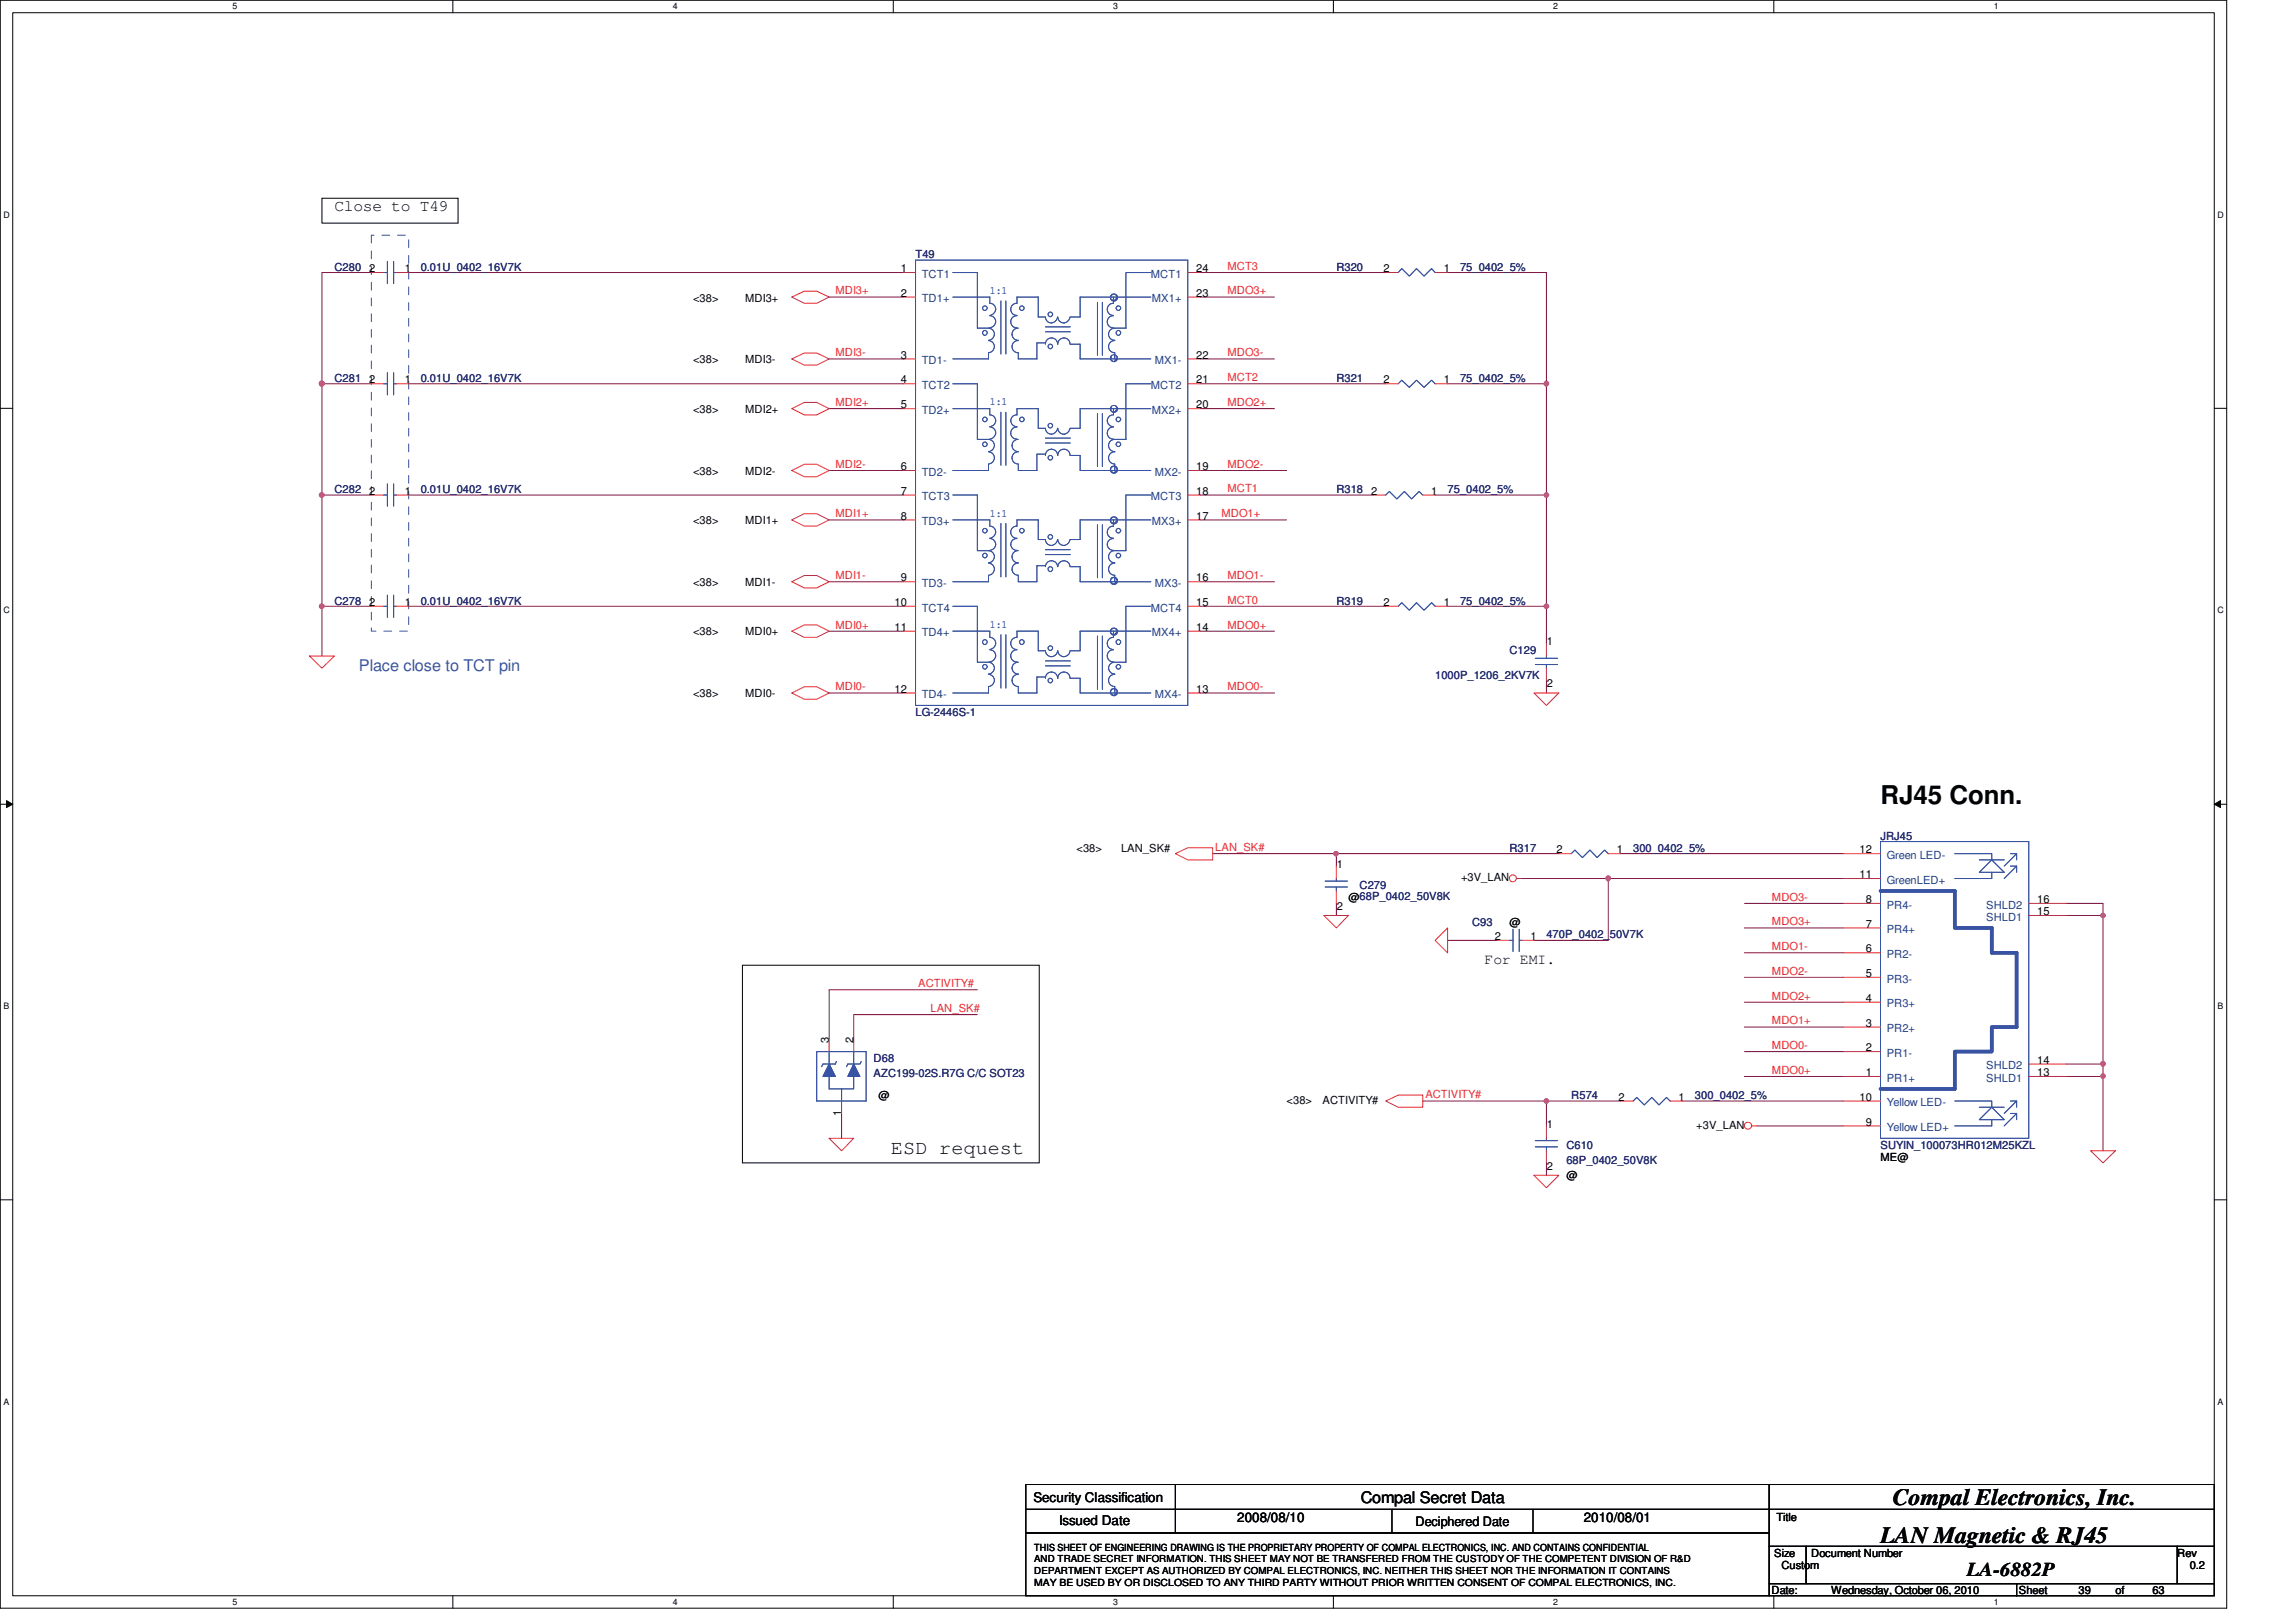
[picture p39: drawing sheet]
<svg xmlns="http://www.w3.org/2000/svg" width="297mm" height="210mm" viewBox="0 0 297 210" stroke-linecap="round" stroke-linejoin="round" font-family="sans-serif">
<defs><g id="words">
<text font-size="3.3" fill="#010202" x="243.3" y="104">RJ45 Conn.</text>
<g font-size="3" fill="#010202">
<text x="244.9" y="194.8">Compal Electronics, Inc.</text>
<text x="243.3" y="199.6">LAN Magnetic &amp; RJ45</text>
</g>
<g font-size="2.5" fill="#010202">
<text x="115.3" y="149.3">ESD request</text>
<text x="254.5" y="204">LA-6882P</text>
</g>
<g font-size="2.1" fill="#010202">
<text x="43.3" y="27.3">Close to T49</text>
<text x="176.1" y="194.5">Compal Secret Data</text>
</g>
<text font-size="2.1" fill="#3953a4" x="46.4" y="86.8">Place close to TCT pin</text>
<text font-size="1.9" fill="#010202" x="192.1" y="124.8">For EMI.</text>
<g font-size="1.7" fill="#010202">
<text x="133.7" y="194.3">Security Classification</text>
<text x="137" y="197.4">Issued Date</text>
<text x="160.1" y="196.9">2008/08/10</text>
<text x="183.1" y="197.4">Deciphered Date</text>
<text x="204.9" y="196.9">2010/08/01</text>
</g>
<g font-size="1.4" fill="#282973">
<text x="43.3" y="35">C280</text>
<text x="54.4" y="35">0.01U_0402_16V7K</text>
<text x="118.4" y="33.4">T49</text>
<text x="172.9" y="35">R320</text>
<text x="188.9" y="35">75_0402_5%</text>
<text x="43.3" y="49.4">C281</text>
<text x="54.4" y="49.4">0.01U_0402_16V7K</text>
<text x="172.9" y="49.4">R321</text>
<text x="188.9" y="49.4">75_0402_5%</text>
<text x="43.3" y="63.8">C282</text>
<text x="54.4" y="63.8">0.01U_0402_16V7K</text>
<text x="172.9" y="63.8">R318</text>
<text x="187.3" y="63.8">75_0402_5%</text>
<text x="43.3" y="78.2">C278</text>
<text x="54.4" y="78.2">0.01U_0402_16V7K</text>
<text x="172.9" y="78.2">R319</text>
<text x="188.9" y="78.2">75_0402_5%</text>
<text x="185.7" y="87.8">1000P_1206_2KV7K</text>
<text x="195.3" y="84.6">C129</text>
<text x="118.4" y="92.6">LG-2446S-1</text>
<text x="195.3" y="110.2">R317</text>
<text x="211.3" y="110.2">300_0402_5%</text>
<text x="243.3" y="108.6">JRJ45</text>
<text x="175.9" y="115">C279</text>
<text x="190.5" y="119.8">C93</text>
<text x="200.1" y="121.4">470P_0402_50V7K</text>
<text x="113" y="137.4">D68</text>
<text x="113" y="139.4">AZC199-02S.R7G C/C SOT23</text>
<text x="203.3" y="142.2">R574</text>
<text x="219.3" y="142.2">300_0402_5%</text>
<text x="202.6" y="148.6">C610</text>
<text x="243.3" y="148.6">SUYIN_100073HR012M25KZL</text>
<text x="202.6" y="150.5">68P_0402_50V8K</text>
</g>
<g font-size="1.4" fill="#010202">
<text x="47.7" y="35.2">2</text>
<text x="52.4" y="35.2">1</text>
<text x="116.5" y="35.2">1</text>
<text x="154.8" y="35.2">24</text>
<text x="179" y="35.2">2</text>
<text x="186.8" y="35.2">1</text>
<text x="89.7" y="39">&lt;38&gt;</text>
<text x="96.4" y="39">MDI3+</text>
<text x="116.5" y="38.4">2</text>
<text x="154.8" y="38.4">23</text>
<text x="89.7" y="47">&lt;38&gt;</text>
<text x="96.4" y="47">MDI3-</text>
<text x="116.5" y="46.4">3</text>
<text x="154.8" y="46.4">22</text>
<text x="47.7" y="49.6">2</text>
<text x="52.4" y="49.6">1</text>
<text x="89.7" y="53.4">&lt;38&gt;</text>
<text x="96.4" y="53.4">MDI2+</text>
<text x="116.5" y="49.6">4</text>
<text x="116.5" y="52.8">5</text>
<text x="154.8" y="52.8">20</text>
<text x="154.8" y="49.6">21</text>
<text x="179" y="49.6">2</text>
<text x="186.8" y="49.6">1</text>
<text x="47.7" y="64">2</text>
<text x="52.4" y="64">1</text>
<text x="89.7" y="61.4">&lt;38&gt;</text>
<text x="96.4" y="61.4">MDI2-</text>
<text x="116.5" y="60.8">6</text>
<text x="116.5" y="64">7</text>
<text x="154.8" y="60.8">19</text>
<text x="154.8" y="64">18</text>
<text x="177.4" y="64">2</text>
<text x="185.2" y="64">1</text>
<text x="89.7" y="67.8">&lt;38&gt;</text>
<text x="96.4" y="67.8">MDI1+</text>
<text x="116.5" y="67.2">8</text>
<text x="154.8" y="67.2">17</text>
<text x="89.7" y="75.8">&lt;38&gt;</text>
<text x="96.4" y="75.8">MDI1-</text>
<text x="116.5" y="75.2">9</text>
<text x="154.8" y="75.2">16</text>
<text x="47.7" y="78.4">2</text>
<text x="52.4" y="78.4">1</text>
<text x="89.7" y="82.2">&lt;38&gt;</text>
<text x="96.4" y="82.2">MDI0+</text>
<text x="115.7" y="78.4">10</text>
<text x="115.7" y="81.6">11</text>
<text x="154.8" y="81.6">14</text>
<text x="154.8" y="78.4">15</text>
<text x="179" y="78.4">2</text>
<text x="186.8" y="78.4">1</text>
<text x="200.1" y="83.5">1</text>
<text x="115.7" y="89.6">12</text>
<text x="154.8" y="89.6">13</text>
<text x="200.1" y="88.9">2</text>
<text x="89.7" y="90.2">&lt;38&gt;</text>
<text x="96.4" y="90.2">MDI0-</text>
<text x="139.3" y="110.2">&lt;38&gt;</text>
<text x="145" y="110.2">LAN_SK#</text>
<text x="172.9" y="112.3">1</text>
<text x="201.4" y="110.4">2</text>
<text x="209.2" y="110.4">1</text>
<text x="240.6" y="110.4">12</text>
<text x="240.6" y="113.6">11</text>
<text x="172.9" y="117.7">2</text>
<text x="174.5" y="116.6">@68P_0402_50V8K</text>
<text x="189" y="114">+3V_LAN</text>
<text x="195.3" y="119.8">@</text>
<text x="241.4" y="116.8">8</text>
<text x="263.6" y="118.4">15</text>
<text x="263.6" y="116.8">16</text>
<text x="193.4" y="121.6">2</text>
<text x="198" y="121.6">1</text>
<text x="241.4" y="120">7</text>
<text x="241.4" y="123.2">6</text>
<text x="241.4" y="126.4">5</text>
<text x="241.4" y="129.6">4</text>
<text x="107.2" y="135" transform="rotate(-90 107.2 135)">3</text>
<text x="110.4" y="135" transform="rotate(-90 110.4 135)">2</text>
<text x="241.4" y="132.8">3</text>
<text x="241.4" y="136">2</text>
<text x="263.6" y="137.6">14</text>
<text x="113.7" y="142.2">@</text>
<text x="166.5" y="142.9">&lt;38&gt;</text>
<text x="171.1" y="142.9">ACTIVITY#</text>
<text x="209.4" y="142.4">2</text>
<text x="217.2" y="142.4">1</text>
<text x="240.6" y="142.4">10</text>
<text x="241.4" y="139.2">1</text>
<text x="263.6" y="139.2">13</text>
<text x="108.8" y="144.4" transform="rotate(-90 108.8 144.4)">1</text>
<text x="200.1" y="145.9">1</text>
<text x="219.5" y="146">+3V_LAN</text>
<text x="241.4" y="145.6">9</text>
<text x="200.1" y="151.3">2</text>
<text x="202.6" y="152.5">@</text>
<text x="243.3" y="150.2">ME@</text>
<text x="229.8" y="196.8">Title</text>
<text x="229.5" y="201.4">Size</text>
<text x="230.5" y="203">Custom</text>
<text x="234.3" y="201.4">Document Number</text>
<text x="281.7" y="201.4">Rev</text>
<text x="283.3" y="203">0.2</text>
<text x="229.2" y="206.2">Date:</text>
<text x="236.9" y="206.2">Wednesday, October 06, 2010</text>
<text x="261.2" y="206.2">Sheet</text>
<text x="268.9" y="206.2">39</text>
<text x="273.7" y="206.2">of</text>
<text x="278.5" y="206.2">63</text>
</g>
<g font-size="1.4" fill="#1d437e">
<text x="119.2" y="35.9">TCT1</text>
<text x="148.9" y="35.9">MCT1</text>
<text x="119.2" y="39.1">TD1+</text>
<text x="149" y="39.1">MX1+</text>
<text x="119.2" y="47.1">TD1-</text>
<text x="149.4" y="47.1">MX1-</text>
<text x="119.2" y="50.3">TCT2</text>
<text x="119.2" y="53.5">TD2+</text>
<text x="148.9" y="50.3">MCT2</text>
<text x="149" y="53.5">MX2+</text>
<text x="119.2" y="61.5">TD2-</text>
<text x="119.2" y="64.7">TCT3</text>
<text x="148.9" y="64.7">MCT3</text>
<text x="149.4" y="61.5">MX2-</text>
<text x="119.2" y="67.9">TD3+</text>
<text x="149" y="67.9">MX3+</text>
<text x="119.2" y="75.9">TD3-</text>
<text x="149.4" y="75.9">MX3-</text>
<text x="119.2" y="79.1">TCT4</text>
<text x="119.2" y="82.3">TD4+</text>
<text x="148.9" y="79.1">MCT4</text>
<text x="149" y="82.3">MX4+</text>
<text x="119.2" y="90.3">TD4-</text>
<text x="149.4" y="90.3">MX4-</text>
<text x="244.1" y="111.1">Green LED-</text>
<text x="244.1" y="114.3">GreenLED+</text>
<text x="244.1" y="117.6">PR4-</text>
<text x="257" y="119.1">SHLD1</text>
<text x="257" y="117.6">SHLD2</text>
<text x="244.1" y="120.7">PR4+</text>
<text x="244.1" y="123.9">PR2-</text>
<text x="244.1" y="127.1">PR3-</text>
<text x="244.1" y="130.3">PR3+</text>
<text x="244.1" y="133.6">PR2+</text>
<text x="244.1" y="136.7">PR1-</text>
<text x="244.1" y="140">PR1+</text>
<text x="244.1" y="143.1">Yellow LED-</text>
<text x="257" y="138.3">SHLD2</text>
<text x="257" y="140">SHLD1</text>
<text x="244.1" y="146.3">Yellow LED+</text>
</g>
<g font-size="1.4" fill="#ed2024">
<text x="158.8" y="34.9">MCT3</text>
<text x="108.1" y="38.1">MDI3+</text>
<text x="158.8" y="38.1">MDO3+</text>
<text x="108.1" y="46.1">MDI3-</text>
<text x="158.8" y="46.1">MDO3-</text>
<text x="108.1" y="52.5">MDI2+</text>
<text x="158.8" y="52.5">MDO2+</text>
<text x="158.8" y="49.3">MCT2</text>
<text x="108.1" y="60.5">MDI2-</text>
<text x="158.8" y="63.7">MCT1</text>
<text x="158.8" y="60.5">MDO2-</text>
<text x="108.1" y="66.9">MDI1+</text>
<text x="158" y="66.9">MDO1+</text>
<text x="108.1" y="74.9">MDI1-</text>
<text x="158.8" y="74.9">MDO1-</text>
<text x="108.1" y="81.3">MDI0+</text>
<text x="158.8" y="81.3">MDO0+</text>
<text x="158.8" y="78.1">MCT0</text>
<text x="108.1" y="89.3">MDI0-</text>
<text x="158.8" y="89.3">MDO0-</text>
<text x="157.2" y="110.1">LAN_SK#</text>
<text x="229.2" y="119.7">MDO3+</text>
<text x="229.2" y="116.5">MDO3-</text>
<text x="229.2" y="122.9">MDO1-</text>
<text x="118.8" y="127.7">ACTIVITY#</text>
<text x="120.4" y="130.9">LAN_SK#</text>
<text x="229.2" y="129.3">MDO2+</text>
<text x="229.2" y="126.1">MDO2-</text>
<text x="229.2" y="135.7">MDO0-</text>
<text x="229.2" y="132.5">MDO1+</text>
<text x="184.4" y="142.1">ACTIVITY#</text>
<text x="229.2" y="138.9">MDO0+</text>
</g>
<g font-size="1.4" fill="#3953a4">
<text x="128.1" y="38.1">1:1</text>
<text x="128.1" y="52.4">1:1</text>
<text x="128.1" y="66.8">1:1</text>
<text x="128.1" y="81.2">1:1</text>
</g>
<g font-size="1.3" fill="#010202">
<text x="133.8" y="200.6">THIS SHEET OF ENGINEERING DRAWING IS THE PROPRIETARY PROPERTY OF COMPAL ELECTRONICS, INC. AND CONTAINS CONFIDENTIAL</text>
<text x="133.8" y="202.1">AND TRADE SECRET INFORMATION. THIS SHEET MAY NOT BE TRANSFERED FROM THE CUSTODY OF THE COMPETENT DIVISION OF R&amp;D</text>
<text x="133.8" y="203.7">DEPARTMENT EXCEPT AS AUTHORIZED BY COMPAL ELECTRONICS, INC. NEITHER THIS SHEET NOR THE INFORMATION IT CONTAINS</text>
<text x="133.8" y="205.2">MAY BE USED BY OR DISCLOSED TO ANY THIRD PARTY WITHOUT PRIOR WRITTEN CONSENT OF COMPAL ELECTRONICS, INC.</text>
</g>
<g font-size="1.1" fill="#010202">
<text x="30.1" y="1.2">5</text>
<text x="87" y="1.2">4</text>
<text x="144" y="1.2">3</text>
<text x="201" y="1.2">2</text>
<text x="257.9" y="1.2">1</text>
<text x=".5" y="28.2">D</text>
<text x="286.9" y="28.2">D</text>
<text x=".5" y="79.4">C</text>
<text x="286.9" y="79.4">C</text>
<text x=".5" y="130.6">B</text>
<text x="286.9" y="130.6">B</text>
<text x=".5" y="181.8">A</text>
<text x="286.9" y="181.8">A</text>
<text x="30.1" y="207.6">5</text>
<text x="87" y="207.6">4</text>
<text x="144" y="207.6">3</text>
<text x="201" y="207.6">2</text>
<text x="257.9" y="207.6">1</text>
</g>
</g></defs>
<path d="M0 0h288.1v208.1h-288.1zM1.6 1.6h284.9v204.9h-284.9z" fill="none" stroke="#010202" stroke-width=".13"/>
<g fill="#fff">
<path d="M30.1 .2h.6v1.2h-.6z"/>
<path d="M30.1 206.6h.6v1.2h-.6z"/>
</g>
<path d="M58.6 0v1.6M58.6 206.5v1.6" fill="none" stroke="#010202" stroke-width=".13"/>
<g fill="#fff">
<path d="M87 .2h.6v1.2h-.6z"/>
<path d="M87 206.6h.6v1.2h-.6z"/>
</g>
<path d="M115.6 0v1.6M115.6 206.5v1.6" fill="none" stroke="#010202" stroke-width=".13"/>
<g fill="#fff">
<path d="M144 .2h.6v1.2h-.6z"/>
<path d="M144 206.6h.6v1.2h-.6z"/>
</g>
<path d="M172.5 0v1.6M172.5 206.5v1.6" fill="none" stroke="#010202" stroke-width=".13"/>
<g fill="#fff">
<path d="M201 .2h.5v1.2h-.5z"/>
<path d="M201 206.6h.5v1.2h-.5z"/>
</g>
<path d="M229.5 0v1.6M229.5 206.5v1.6" fill="none" stroke="#010202" stroke-width=".13"/>
<g fill="#fff">
<path d="M257.9 .2h.6v1.2h-.6z"/>
<path d="M257.9 206.6h.6v1.2h-.6z"/>
<path d="M.5 27.2h.7v1.2h-.7z"/>
<path d="M286.9 27.2h.8v1.2h-.8z"/>
<path d="M.5 78.4h.7v1.2h-.7z"/>
<path d="M286.9 78.4h.8v1.2h-.8z"/>
</g>
<path d="M0 52.8h1.6M286.5 52.8h1.6" fill="none" stroke="#010202" stroke-width=".13"/>
<g fill="#fff">
<path d="M.5 129.6h.7v1.2h-.7z"/>
<path d="M286.9 129.6h.7v1.2h-.7z"/>
</g>
<path d="M0 104.1h1.6M286.5 104.1h1.6" fill="none" stroke="#010202" stroke-width=".13"/>
<path d="M.8 103.6l.8 .5-.8 .4z" fill="#010202"/>
<path d="M.8 103.6l.8 .5-.8 .4z" fill="none" stroke="#010202" stroke-width=".13"/>
<path d="M286.5 104.1l.8-.5v.9z" fill="#010202"/>
<path d="M286.5 104.1l.8-.5v.9z" fill="none" stroke="#010202" stroke-width=".13"/>
<g fill="#fff">
<path d="M.5 180.8h.7v1.2h-.7z"/>
<path d="M286.9 180.8h.7v1.2h-.7z"/>
</g>
<path d="M0 155.2h1.6M286.5 155.2h1.6" fill="none" stroke="#010202" stroke-width=".13"/>
<g fill="none" stroke="#7f1442" stroke-width=".13">
<path d="M155.3 35.3h24M155.3 38.4h9.6M155.3 46.4h9.6M155.3 78.4h24M155.3 64h22.4M155.3 75.3h9.6M155.3 67.3h11.2M155.3 89.7h9.6M155.3 81.7h9.6M172.9 116.9v1.5M196.9 113.7h11.2M201.7 110.4h-28.8v1.7"/>
<path d="M187.3 121.7h6.4M198.5 121.7h9.6"/>
</g>
<circle cx="172.8" cy="110.4" r=".3" fill="#b9529f"/>
<circle cx="172.8" cy="110.4" r=".3" fill="none" stroke="#b9529f" stroke-width=".13"/>
<path d="M156.9 110.4h16M208.1 113.7h30.4M209.7 110.4h28.8M267.3 116.9h4.8M227.3 145.7h11.2" fill="none" stroke="#7f1442" stroke-width=".13"/>
<circle cx="208.1" cy="113.6" r=".31" fill="#b9529f"/>
<circle cx="208.1" cy="113.6" r=".31" fill="none" stroke="#b9529f" stroke-width=".13"/>
<path d="M208.1 113.7v8M272.1 118.4v19.3h-4.8M200.1 150.4v1.7M217.7 142.4h20.8" fill="none" stroke="#7f1442" stroke-width=".13"/>
<circle cx="272.1" cy="118.4" r=".3" fill="#b9529f"/>
<circle cx="272.1" cy="118.4" r=".3" fill="none" stroke="#b9529f" stroke-width=".13"/>
<path d="M200.1 142.4h9.6" fill="none" stroke="#7f1442" stroke-width=".13"/>
<circle cx="200.1" cy="142.4" r=".3" fill="#b9529f"/>
<circle cx="200.1" cy="142.4" r=".3" fill="none" stroke="#b9529f" stroke-width=".13"/>
<path d="M272.1 137.7v1.6h-4.8" fill="none" stroke="#7f1442" stroke-width=".13"/>
<circle cx="272.1" cy="137.6" r=".31" fill="#b9529f"/>
<circle cx="272.1" cy="137.6" r=".31" fill="none" stroke="#b9529f" stroke-width=".13"/>
<path d="M272.1 139.3v9.6" fill="none" stroke="#7f1442" stroke-width=".13"/>
<circle cx="272.1" cy="139.2" r=".3" fill="#b9529f"/>
<circle cx="272.1" cy="139.2" r=".3" fill="none" stroke="#b9529f" stroke-width=".13"/>
<g fill="none" stroke="#7f1442" stroke-width=".13">
<path d="M187.3 35.3h12.8M107.3 52.9h9.6M155.3 52.9h9.6M155.3 49.7h24M187.3 49.7h12.8M107.3 60.9h9.6M155.3 60.9h11.2M200.1 64v19.3M200.1 88v1.7M225.7 116.9h12.8M225.7 129.7h12.8M225.7 136.1h12.8"/>
<path d="M225.7 132.9h12.8M225.7 123.3h12.8M225.7 126.4h12.8M225.7 120.1h12.8M225.7 139.3h12.8M184.1 142.4h16v3.3"/>
</g>
<circle cx="200.1" cy="49.6" r=".31" fill="#b9529f"/>
<circle cx="200.1" cy="49.6" r=".31" fill="none" stroke="#b9529f" stroke-width=".13"/>
<path d="M185.7 64h14.4" fill="none" stroke="#7f1442" stroke-width=".13"/>
<circle cx="200.1" cy="64" r=".3" fill="#b9529f"/>
<circle cx="200.1" cy="64" r=".3" fill="none" stroke="#b9529f" stroke-width=".13"/>
<path d="M200.1 35.3v14.4M187.3 78.4h12.8" fill="none" stroke="#7f1442" stroke-width=".13"/>
<circle cx="200.1" cy="78.4" r=".3" fill="#b9529f"/>
<circle cx="200.1" cy="78.4" r=".3" fill="none" stroke="#b9529f" stroke-width=".13"/>
<path d="M41.7 49.7h6.3M200.1 49.7v14.3" fill="none" stroke="#7f1442" stroke-width=".13"/>
<circle cx="41.6" cy="49.6" r=".32" fill="#b9529f"/>
<circle cx="41.6" cy="49.6" r=".32" fill="none" stroke="#b9529f" stroke-width=".13"/>
<path d="M52.9 35.3h64M41.7 78.4v6.5" fill="none" stroke="#7f1442" stroke-width=".13"/>
<circle cx="41.6" cy="78.4" r=".31" fill="#b9529f"/>
<circle cx="41.6" cy="78.4" r=".31" fill="none" stroke="#b9529f" stroke-width=".13"/>
<path d="M41.7 64v14.4" fill="none" stroke="#7f1442" stroke-width=".13"/>
<circle cx="41.6" cy="64" r=".31" fill="#b9529f"/>
<circle cx="41.6" cy="64" r=".31" fill="none" stroke="#b9529f" stroke-width=".13"/>
<path d="M41.7 35.3v28.7M52.9 49.7h64M41.7 78.4h6.3" fill="none" stroke="#7f1442" stroke-width=".13"/>
<circle cx="41.6" cy="49.6" r=".32" fill="#b9529f"/>
<circle cx="41.6" cy="49.6" r=".32" fill="none" stroke="#b9529f" stroke-width=".13"/>
<g fill="none" stroke="#7f1442" stroke-width=".13">
<path d="M41.7 35.3h6.3M107.3 38.4h9.6M107.3 46.4h9.6M41.7 64h6.3M52.9 64h64M52.9 78.4h64M107.3 75.3h9.6M107.3 67.3h9.6M107.3 81.7h9.6M107.3 89.7h9.6M272.1 116.9v1.5h-4.8M126.4 128.1h-19.1v6.3"/>
<path d="M126.4 131.3h-16v3.1M108.9 144.1v3.2"/>
</g>
<g fill="none" stroke="#ed2024" stroke-width=".13">
<path d="M48 35.3h1.7M51.3 35.3h1.6M102.4 38.4l1.7-.7h1.6l1.6 .7-1.6 .8h-1.6zM116.9 35.3h1.5M116.9 38.4h1.5M153.7 35.3h1.6M153.7 38.4h1.6M179.3 35.3h1.6M185.7 35.3h1.6M48 49.7h1.7M51.3 49.7h1.6M102.4 52.9l1.7-.8h1.6l1.6 .8-1.6 .8h-1.6z"/>
<path d="M102.4 46.4l1.7-.7h1.6l1.6 .7-1.6 .8h-1.6zM116.9 46.4h1.5M116.9 49.7h1.5M116.9 52.9h1.5M153.7 46.4h1.6M153.7 49.7h1.6M153.7 52.9h1.6M179.3 49.7h1.6M185.7 49.7h1.6M48 64h1.7M48 78.4h1.7M51.3 64h1.6"/>
<path d="M51.3 78.4h1.6M102.4 67.3l1.7-.8h1.6l1.6 .8-1.6 .8h-1.6zM102.4 75.3l1.7-.8h1.6l1.6 .8-1.6 .8h-1.6zM102.4 60.9l1.7-.8h1.6l1.6 .8-1.6 .8h-1.6zM116.9 64h1.5M116.9 60.9h1.5M116.9 67.3h1.5M116.9 75.3h1.5M116.9 78.4h1.5M153.7 64h1.6M153.7 60.9h1.6M153.7 67.3h1.6"/>
<path d="M153.7 75.3h1.6M153.7 78.4h1.6M177.7 64h1.6M179.3 78.4h1.6M184.1 64h1.6M185.7 78.4h1.6M40 84.9h3.3l-1.6 1.5zM102.4 81.7l1.7-.8h1.6l1.6 .8-1.6 .8h-1.6zM102.4 89.7l1.7-.8h1.6l1.6 .8-1.6 .8h-1.6zM116.9 81.7h1.5M116.9 89.7h1.5M153.7 81.7h1.6"/>
<path d="M153.7 89.7h1.6M198.5 89.7h3.2l-1.6 1.6zM200.1 83.3v1.6M200.1 86.4v1.6M152.1 110.4l1.6-.7h3.2v1.5h-3.2zM171.3 118.4h3.2l-1.6 1.7zM172.9 112.1v1.6M172.9 115.3v1.6M196.2 113.7h.7M201.7 110.4h1.6M208.1 110.4h1.6M238.5 113.7h4.8"/>
<path d="M238.5 110.4h4.8M238.5 116.9h4.8M262.5 116.9h4.8M262.5 118.4h4.8M185.7 121.7l1.6-1.6v3.2zM193.7 121.7h1.6M196.9 121.7h1.6M238.5 120.1h4.8M238.5 123.3h4.8M238.5 126.4h4.8M238.5 129.7h4.8M238.5 132.9h4.8"/>
<path d="M238.5 136.1h4.8M238.5 139.3h4.8M262.5 139.3h4.8M262.5 137.7h4.8M107.3 147.3h3.1l-1.5 1.6zM179.3 142.4l1.6-.7h3.2v1.6h-3.2zM198.5 152.1h3.2l-1.6 1.6zM200.1 145.7v1.6M200.1 148.9v1.5M209.7 142.4h1.6M216.1 142.4h1.6M226.6 145.7h.7"/>
<path d="M238.5 145.7h4.8M238.5 142.4h4.8M270.5 148.9h3.2l-1.6 1.5z"/>
<circle cx="195.7" cy="113.6" r=".45"/>
<circle cx="226.1" cy="145.6" r=".46"/>
</g>
<g fill="none" stroke="#010202" stroke-width=".13">
<path d="M41.7 25.7h17.6v3.2h-17.6zM96.1 124.9h38.3v25.5h-38.3zM132.7 192.1h96.2v3.2h-96.2zM132.7 195.3h96.2v3h-96.2zM132.7 198.3h96.2v8.2h-96.2zM152.1 192.1v6.2M180.1 195.3v3M198.3 195.3v3M228.9 192.1h57.6v3.2h-57.6zM228.9 195.3h57.6v4.8h-57.6zM228.9 200.1h4.8v4.8h-4.8zM228.9 204.9h32v1.6h-32z"/>
<path d="M233.7 200.1h48v4.8h-48zM260.9 204.9h25.6v1.6h-25.6zM281.7 200.1h4.8v4.8h-4.8z"/>
</g>
<path d="M48 30.4h4.9v51.3h-4.9z" fill="none" stroke="#3953a4" stroke-width=".13" stroke-dasharray="1 1 1 1 1 1 1 1"/>
<g fill="none" stroke="#3953a4" stroke-width=".13">
<path d="M49.7 35.3h.4M50.1 33.8v2.9M50.9 33.8v2.9M50.9 35.3h.4M118.4 33.7h35.3v57.6h-35.3zM123.3 38.4h4.8v.8a.78 .78 0 0 1 .7 .8 .78 .78 0 0 1-.7 .8M123.3 35.3h3.1v7.2h1.7M129.5 38.9v6.9M130.1 38.9v6.9M142 39.1v6.9M142.6 39.1v6.9M144.1 38.4v.8a.78 .78 0 0 0-.8 .8 .78 .78 0 0 0 .8 .8"/>
<path d="M148.9 38.4h-9.2v2.6h-1.2M148.9 35.3h-3.2v7.2h-1.5a.78 .78 0 0 0-.8 .7 .78 .78 0 0 0 .8 .8M180.9 35.3l.5-.5 .9 .9 1-.9 .9 .9 1-.9 .5 .5M49.7 49.7h.4M50.1 48.2v2.9M50.9 48.2v2.9M50.9 49.7h.4M123.3 52.9h4.8v.8a.76 .76 0 0 1 .7 .7 .76 .76 0 0 1-.7 .8M123.3 49.7h3.1v7.2h1.7M127.9 45.7v.7h-4.6M127.9 44.1a.78 .78 0 0 1 .7 .7 .78 .78 0 0 1-.7 .8M127.9 42.5a.78 .78 0 0 1 .7 .7 .78 .78 0 0 1-.7 .8"/>
<path d="M127.9 58.5a.78 .78 0 0 1 .7 .7 .78 .78 0 0 1-.7 .8M127.9 56.9a.78 .78 0 0 1 .7 .7 .78 .78 0 0 1-.7 .8M128.1 40.8a.78 .78 0 0 1 .7 .8 .78 .78 0 0 1-.7 .8M128.1 55.2a.78 .78 0 0 1 .7 .8 .78 .78 0 0 1-.7 .8M129.5 53.3v6.9M130.1 53.3v6.9M131.6 40.8a.78 .78 0 0 1-.8-.8 .78 .78 0 0 1 .8-.8v-.8h2.7v2.6h1a.78 .78 0 0 0 .7 .8 .78 .78 0 0 0 .8-.8M131.6 40.8a.78 .78 0 0 0-.8 .8 .78 .78 0 0 0 .8 .8M131.6 55.2a.76 .76 0 0 1-.8-.8 .76 .76 0 0 1 .8-.7v-.8h2.7v2.5h1a.78 .78 0 0 0 .7 .8 .78 .78 0 0 0 .8-.8M131.6 55.2a.78 .78 0 0 0-.8 .8 .78 .78 0 0 0 .8 .8M131.7 44.1a.78 .78 0 0 0-.8 .7 .78 .78 0 0 0 .8 .8M131.7 42.5a.78 .78 0 0 0-.8 .7 .78 .78 0 0 0 .8 .8"/>
<path d="M131.7 58.5a.78 .78 0 0 0-.8 .7 .78 .78 0 0 0 .8 .8M131.7 56.9a.78 .78 0 0 0-.8 .7 .78 .78 0 0 0 .8 .8M135.3 42.3h3.2M135.3 42.9h3.2M135.3 44.4h-1.1v2h-2.5v-.7M135.3 57.3h3.2M135.3 58.8h-1.1v2.1h-2.5v-.8M135.3 56.7h3.2M136.8 44.5a.78 .78 0 0 0-.8-.8 .78 .78 0 0 0-.7 .8M136.8 58.9a.78 .78 0 0 0-.8-.8 .78 .78 0 0 0-.7 .8M136.9 55.4a.78 .78 0 0 0 .7 .8 .78 .78 0 0 0 .8-.8M138.4 41a.78 .78 0 0 1-.8 .8 .78 .78 0 0 1-.7-.8"/>
<path d="M138.4 44.5a.78 .78 0 0 0-.8-.8 .78 .78 0 0 0-.7 .8M138.4 58.9a.78 .78 0 0 0-.8-.8 .78 .78 0 0 0-.7 .8M138.5 44.5h1.2v1.9h9.2M138.5 58.9h1.2v2h9.2M142 53.5v6.9M142.6 53.5v6.9M144.1 40.8a.78 .78 0 0 0-.8 .8 .78 .78 0 0 0 .8 .8M144.1 52.9v.8a.76 .76 0 0 0-.8 .7 .76 .76 0 0 0 .8 .8M144.1 55.2a.78 .78 0 0 0-.8 .8 .78 .78 0 0 0 .8 .8M144.2 45.7v.7M144.2 44.1a.78 .78 0 0 0-.8 .7 .78 .78 0 0 0 .8 .8M144.2 58.5a.78 .78 0 0 0-.8 .7 .78 .78 0 0 0 .8 .8"/>
<path d="M148.9 52.9h-9.2v2.5h-1.2M148.9 49.7h-3.2v7.2h-1.5a.78 .78 0 0 0-.8 .7 .78 .78 0 0 0 .8 .8M180.9 49.7l.5-.5 .9 .9 1-.9 .9 .9 1-.9 .5 .5M49.7 64h.4M49.7 78.4h.4M50.1 62.6v2.9M50.1 77v2.9M50.9 62.6v2.9M50.9 77v2.9M50.9 64h.4M50.9 78.4h.4M123.3 67.3h4.8v.8a.78 .78 0 0 1 .7 .8 .78 .78 0 0 1-.7 .7"/>
<path d="M123.3 64h3.1v7.2h1.7M123.3 78.4h3.1v7.3h1.7M127.9 72.9a.78 .78 0 0 1 .7 .7 .78 .78 0 0 1-.7 .8M127.9 71.2a.78 .78 0 0 1 .7 .8 .78 .78 0 0 1-.7 .8M127.9 60.1v.8h-4.6M127.9 74.5v.8h-4.6M128.1 69.7a.76 .76 0 0 1 .7 .7 .76 .76 0 0 1-.7 .8M129.5 67.7v6.9M130.1 67.7v6.9M131.6 69.6a.78 .78 0 0 1-.8-.7 .78 .78 0 0 1 .8-.8v-.8h2.7v2.5h1a.78 .78 0 0 0 .7 .8 .78 .78 0 0 0 .8-.8M131.6 69.7a.76 .76 0 0 0-.8 .7 .76 .76 0 0 0 .8 .8M131.7 72.9a.78 .78 0 0 0-.8 .7 .78 .78 0 0 0 .8 .8"/>
<path d="M131.7 71.2a.78 .78 0 0 0-.8 .8 .78 .78 0 0 0 .8 .8M135.3 73.3a.78 .78 0 0 1 .7-.7 .78 .78 0 0 1 .8 .7M135.3 71.8h3.2M135.3 73.2h-1.1v2.1h-2.5v-.8M135.3 71.1h3.2M136.9 69.8a.78 .78 0 0 0 .7 .8 .78 .78 0 0 0 .8-.8M138.4 73.3a.78 .78 0 0 0-.8-.7 .78 .78 0 0 0-.7 .7M138.5 73.3h1.2v2h9.2M142 67.9v6.9M142.6 67.9v6.9M144.1 67.3v.8a.78 .78 0 0 0-.8 .8 .78 .78 0 0 0 .8 .7M144.1 69.7a.76 .76 0 0 0-.8 .7 .76 .76 0 0 0 .8 .8"/>
<path d="M144.2 60.1v.8M144.2 74.5v.8M144.2 72.9a.78 .78 0 0 0-.8 .7 .78 .78 0 0 0 .8 .8M148.9 67.3h-9.2v2.5h-1.2M148.9 64h-3.2v7.2h-1.5a.78 .78 0 0 0-.8 .8 .78 .78 0 0 0 .8 .8M148.9 78.4h-3.2v7.3h-1.5a.76 .76 0 0 0-.8 .7 .76 .76 0 0 0 .8 .8M179.3 64l.4-.4 1 1 1-1 .9 1 1-1 .5 .4M180.9 78.4l.5-.4 .9 .9 1-.9 .9 .9 1-.9 .5 .4M123.3 81.7h4.8v.8a.78 .78 0 0 1 .7 .7 .78 .78 0 0 1-.7 .8M127.9 87.2a.78 .78 0 0 1 .7 .8 .78 .78 0 0 1-.7 .8M127.9 85.7a.76 .76 0 0 1 .7 .7 .76 .76 0 0 1-.7 .8M127.9 88.9v.8h-4.6"/>
<path d="M128.1 84.1a.78 .78 0 0 1 .7 .8 .78 .78 0 0 1-.7 .7M129.5 82.1v6.9M130.1 82.1v6.9M131.6 84a.78 .78 0 0 1-.8-.8 .78 .78 0 0 1 .8-.7v-.8h2.7v2.5h1a.78 .78 0 0 0 .7 .8 .78 .78 0 0 0 .8-.8M131.6 84.1a.78 .78 0 0 0-.8 .8 .78 .78 0 0 0 .8 .7M131.7 87.2a.78 .78 0 0 0-.8 .8 .78 .78 0 0 0 .8 .8M131.7 85.7a.76 .76 0 0 0-.8 .7 .76 .76 0 0 0 .8 .8M135.3 87.8a.78 .78 0 0 1 .7-.9 .78 .78 0 0 1 .8 .9M135.3 86.1h3.2M135.3 87.6h-1.1v2.1h-2.5v-.8M135.3 85.5h3.2M136.9 84.2a.78 .78 0 0 0 .7 .8 .78 .78 0 0 0 .8-.8"/>
<path d="M138.4 87.8a.78 .78 0 0 0-.8-.9 .78 .78 0 0 0-.7 .9M138.5 87.8h1.2v1.9h9.2M142 82.3v6.9M142.6 82.3v6.9M144.1 81.7v.8a.78 .78 0 0 0-.8 .7 .78 .78 0 0 0 .8 .8M144.1 84.1a.78 .78 0 0 0-.8 .8 .78 .78 0 0 0 .8 .7M144.2 88.9v.8M144.2 87.2a.78 .78 0 0 0-.8 .8 .78 .78 0 0 0 .8 .8M148.9 81.7h-9.2v2.5h-1.2M198.6 86h2.9M198.6 85.2h2.9M200.1 84.9v.3"/>
<path d="M200.1 86v.4M171.4 114.8h2.9M171.4 114h2.9M172.9 113.7v.3M172.9 114.8v.5M203.3 110.4l.4-.4 1 1 1-1 .9 1 1-1 .5 .4M243.3 108.9h19.2v38.4h-19.2zM252.9 110.4h4.8v.8M256.1 112.9l1.6-1.7 1.6 1.7zM256.1 111.2h3.2M257.7 112.9v.8h-4.8M260.1 110.4h.8"/>
<path d="M260.1 112.1h.8M260.9 111.2v-.8l-1.6 1.7M260.9 112.9v-.8l-1.6 1.6M195.3 121.7h.4M195.7 120.2v2.9M196.5 121.7h.4M196.5 120.2v2.9M198.6 148.4h2.9M198.6 147.6h2.9M200.1 147.3v.3M200.1 148.4v.5M211.3 142.4l.4-.4 1 1 1-1 .9 1 1-1 .5 .4"/>
<path d="M252.9 142.4h4.8v.9M256.1 144.9l1.6-1.6 1.6 1.6zM256.1 143.3h3.2M257.7 144.9v.8h-4.8M260.1 142.4h.8M260.1 144.1h.8M260.9 143.3v-.9l-1.6 1.7M260.9 144.9v-.8l-1.6 1.6"/>
<circle cx="127.4" cy="39.9" r=".3"/>
<circle cx="132.2" cy="39.9" r=".3"/>
<circle cx="144.7" cy="39.9" r=".3"/>
<circle cx="127.4" cy="43.1" r=".31"/>
<circle cx="127.4" cy="57.5" r=".3"/>
<circle cx="127.4" cy="54.3" r=".3"/>
<circle cx="132.2" cy="54.3" r=".3"/>
<circle cx="135.9" cy="40.7" r=".3"/>
<circle cx="135.9" cy="44.8" r=".3"/>
<circle cx="135.9" cy="59.2" r=".3"/>
<circle cx="135.9" cy="55.1" r=".3"/>
<circle cx="144.7" cy="43.1" r=".31"/>
<circle cx="144.7" cy="57.5" r=".3"/>
<circle cx="144.7" cy="54.3" r=".3"/>
<circle cx="127.4" cy="71.9" r=".3"/>
<circle cx="127.4" cy="68.7" r=".3"/>
<circle cx="132.2" cy="68.7" r=".3"/>
<circle cx="135.9" cy="73.6" r=".31"/>
<circle cx="135.9" cy="69.5" r=".3"/>
<circle cx="144.7" cy="71.9" r=".3"/>
<circle cx="144.7" cy="68.7" r=".3"/>
<circle cx="127.4" cy="83.1" r=".31"/>
<circle cx="127.4" cy="86.3" r=".3"/>
<circle cx="132.2" cy="83.1" r=".31"/>
<circle cx="135.9" cy="83.9" r=".3"/>
<circle cx="135.9" cy="88" r=".3"/>
<circle cx="144.7" cy="83.1" r=".31"/>
<circle cx="144.7" cy="86.3" r=".3"/>
</g>
<path d="M144.1 38.4h.1v.1h-.1zM144.1 46.3l.1 .1h-.1zM144.1 52.9h.1l-.1 .1zM144.1 67.3h.1v.1h-.1zM144.1 60.7h.1v.1h-.1zM144.1 75.1h.1v.1h-.1zM144.1 81.7h.1v.1h-.1zM144.1 89.5h.1v.1h-.1z" fill="none" stroke="#3953a4" stroke-width=".93"/>
<path d="M243.3 115.3h9.6v4.8h4.8v3.2h3.2v9.6h-3.2v3.2h-4.8v4.8h-9.6" fill="none" stroke="#3953a4" stroke-width=".47"/>
<path d="M110.4 137.7l.8 1.6h-1.5z" fill="#3953a4"/>
<path d="M105.7 136.1h6.4v6.3h-6.4zM107.3 136.1v1.6M110.4 137.7l.8 1.6h-1.5zM110.4 139.3v1.6h-1.5v1.5M110.4 136.1v1.6" fill="none" stroke="#3953a4" stroke-width=".13"/>
<path d="M107.3 137.7l.8 1.6h-1.6z" fill="#3953a4"/>
<path d="M107.3 137.7l.8 1.6h-1.6zM107.3 139.3v1.6h1.6M108.2 137.3l-.1 .4h-1.6l-.2 .3M111.4 137.3l-.2 .4h-1.5l-.2 .3" fill="none" stroke="#3953a4" stroke-width=".13"/>
<path d="M110.4 137.7l.8 1.6h-1.5z" fill="#3953a4"/>
<path d="M105.7 136.1h6.4v6.3h-6.4zM107.3 136.1v1.6M110.4 137.7l.8 1.6h-1.5zM110.4 139.3v1.6h-1.5v1.5M110.4 136.1v1.6" fill="none" stroke="#3953a4" stroke-width=".13"/>
<path d="M107.3 137.7l.8 1.6h-1.6z" fill="#3953a4"/>
<path d="M107.3 137.7l.8 1.6h-1.6zM107.3 139.3v1.6h1.6M108.2 137.3l-.1 .4h-1.6l-.2 .3M111.4 137.3l-.2 .4h-1.5l-.2 .3" fill="none" stroke="#3953a4" stroke-width=".13"/>
<path d="M107.3 134.4v1.7M110.4 134.4v1.7M108.9 142.4v1.7" fill="none" stroke="#ed2024" stroke-width=".13"/>
<circle cx="172.8" cy="110.4" r=".3" fill="#b9529f"/>
<circle cx="172.8" cy="110.4" r=".3" fill="none" stroke="#b9529f" stroke-width=".13"/>
<circle cx="208.1" cy="113.6" r=".31" fill="#b9529f"/>
<circle cx="208.1" cy="113.6" r=".31" fill="none" stroke="#b9529f" stroke-width=".13"/>
<circle cx="272.1" cy="118.4" r=".3" fill="#b9529f"/>
<circle cx="272.1" cy="118.4" r=".3" fill="none" stroke="#b9529f" stroke-width=".13"/>
<circle cx="200.1" cy="142.4" r=".3" fill="#b9529f"/>
<circle cx="200.1" cy="142.4" r=".3" fill="none" stroke="#b9529f" stroke-width=".13"/>
<circle cx="272.1" cy="137.6" r=".31" fill="#b9529f"/>
<circle cx="272.1" cy="137.6" r=".31" fill="none" stroke="#b9529f" stroke-width=".13"/>
<circle cx="272.1" cy="139.2" r=".3" fill="#b9529f"/>
<circle cx="272.1" cy="139.2" r=".3" fill="none" stroke="#b9529f" stroke-width=".13"/>
<circle cx="200.1" cy="49.6" r=".31" fill="#b9529f"/>
<circle cx="200.1" cy="49.6" r=".31" fill="none" stroke="#b9529f" stroke-width=".13"/>
<circle cx="200.1" cy="64" r=".3" fill="#b9529f"/>
<circle cx="200.1" cy="64" r=".3" fill="none" stroke="#b9529f" stroke-width=".13"/>
<circle cx="200.1" cy="78.4" r=".3" fill="#b9529f"/>
<circle cx="200.1" cy="78.4" r=".3" fill="none" stroke="#b9529f" stroke-width=".13"/>
<circle cx="41.6" cy="49.6" r=".32" fill="#b9529f"/>
<circle cx="41.6" cy="49.6" r=".32" fill="none" stroke="#b9529f" stroke-width=".13"/>
<circle cx="41.6" cy="78.4" r=".31" fill="#b9529f"/>
<circle cx="41.6" cy="78.4" r=".31" fill="none" stroke="#b9529f" stroke-width=".13"/>
<circle cx="41.6" cy="64" r=".31" fill="#b9529f"/>
<circle cx="41.6" cy="64" r=".31" fill="none" stroke="#b9529f" stroke-width=".13"/>
<circle cx="41.6" cy="49.6" r=".32" fill="#b9529f"/>
<circle cx="41.6" cy="49.6" r=".32" fill="none" stroke="#b9529f" stroke-width=".13"/>
<use href="#words"/>
</svg>
